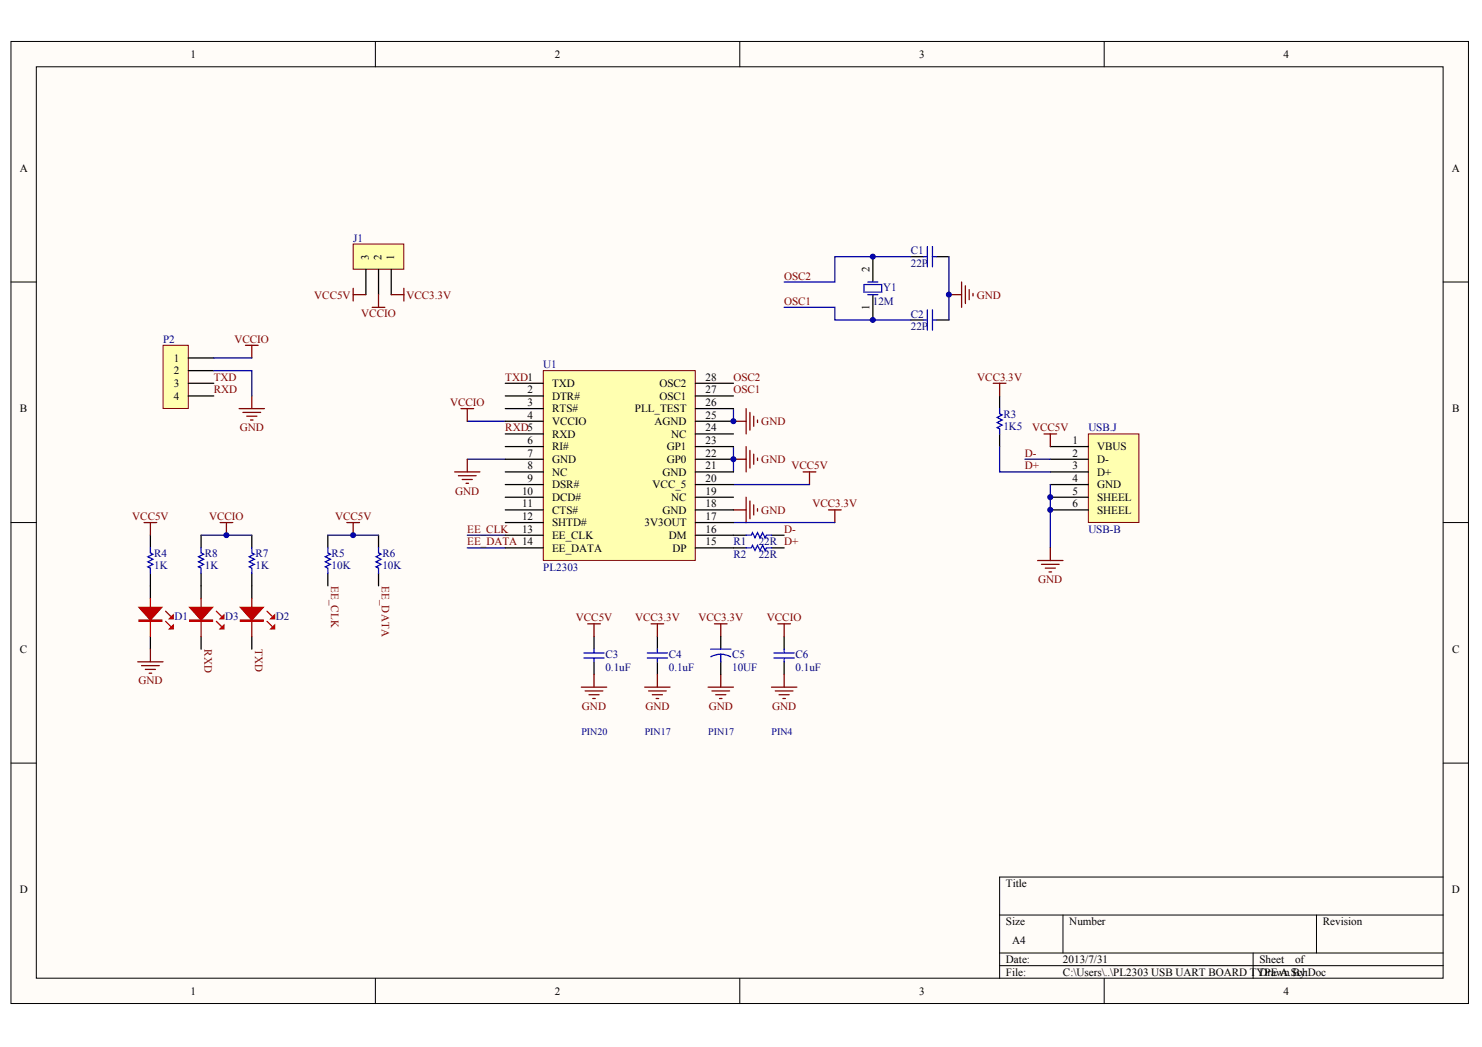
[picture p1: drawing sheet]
<svg xmlns="http://www.w3.org/2000/svg" width="297mm" height="210mm" viewBox="0 0 297 210" stroke-linecap="round" stroke-linejoin="round" font-family="sans-serif">
<defs><g id="words">
<g font-size="2.2">
<text x="38.2" y="11.6">1</text>
<text x="111.2" y="11.6">2</text>
<text x="184.2" y="11.6">3</text>
<text x="257.3" y="11.6">4</text>
<text x="4" y="34.4">A</text>
<text x="291" y="34.4">A</text>
<text x="73.9" y="52.2" transform="rotate(-90 73.9 52.2)">3</text>
<text x="76.5" y="52.2" transform="rotate(-90 76.5 52.2)">2</text>
<text x="79" y="52.2" transform="rotate(-90 79 52.2)">1</text>
<text x="174.3" y="54.5" transform="rotate(-90 174.3 54.5)">2</text>
<text x="174.3" y="62.2" transform="rotate(-90 174.3 62.2)">1</text>
<text x="34.9" y="72.5">1</text>
<text x="34.9" y="75.1">2</text>
<text x="34.9" y="77.6">3</text>
<text x="110.7" y="77.6">TXD</text>
<text x="132.2" y="77.6">OSC2</text>
<text x="141.4" y="76.3">28</text>
<text x="4" y="82.6">B</text>
<text x="34.9" y="80.2">4</text>
<text x="105.7" y="78.9">2</text>
<text x="105.7" y="81.4">3</text>
<text x="105.7" y="84">4</text>
<text x="110.7" y="80.2">DTR#</text>
<text x="110.7" y="82.7">RTS#</text>
<text x="127.3" y="82.7">PLL_TEST</text>
<text x="132.2" y="80.2">OSC1</text>
<text x="141.4" y="84">25</text>
<text x="141.4" y="81.4">26</text>
<text x="141.4" y="78.9">27</text>
<text x="291.1" y="82.6">B</text>
<text x="105.7" y="89">6</text>
<text x="110.7" y="85.2">VCCIO</text>
<text x="110.7" y="87.8">RXD</text>
<text x="131.2" y="85.2">AGND</text>
<text x="134.5" y="87.8">NC</text>
<text x="141.4" y="89">23</text>
<text x="141.4" y="86.5">24</text>
<text x="215" y="89">1</text>
<text x="105.7" y="91.6">7</text>
<text x="105.7" y="94.1">8</text>
<text x="110.7" y="90.3">RI#</text>
<text x="110.7" y="92.8">GND</text>
<text x="110.7" y="95.4">NC</text>
<text x="132.8" y="95.4">GND</text>
<text x="133.6" y="92.8">GP0</text>
<text x="133.6" y="90.3">GP1</text>
<text x="141.4" y="94.1">21</text>
<text x="141.4" y="91.6">22</text>
<text x="215" y="91.6">2</text>
<text x="215" y="94.1">3</text>
<text x="219.9" y="92.8">D-</text>
<text x="219.9" y="95.4">D+</text>
<text x="219.9" y="90.3">VBUS</text>
<text x="104.6" y="99.2">10</text>
<text x="104.6" y="101.7">11</text>
<text x="105.7" y="96.7">9</text>
<text x="110.7" y="97.9">DSR#</text>
<text x="110.7" y="100.5">DCD#</text>
<text x="130.8" y="97.9">VCC_5</text>
<text x="134.5" y="100.5">NC</text>
<text x="141.4" y="101.7">18</text>
<text x="141.4" y="99.2">19</text>
<text x="141.4" y="96.7">20</text>
<text x="215" y="99.2">5</text>
<text x="215" y="96.7">4</text>
<text x="215" y="101.7">6</text>
<text x="219.9" y="100.5">SHEEL</text>
<text x="219.9" y="97.9">GND</text>
<text x="104.6" y="104.3">12</text>
<text x="104.6" y="106.8">13</text>
<text x="110.7" y="103">CTS#</text>
<text x="110.7" y="105.5">SHTD#</text>
<text x="129.2" y="105.5">3V3OUT</text>
<text x="132.8" y="103">GND</text>
<text x="141.4" y="106.8">16</text>
<text x="141.4" y="104.3">17</text>
<text x="219.9" y="103">SHEEL</text>
<text x="110.7" y="108.1">EE_CLK</text>
<text x="110.7" y="110.6">EE_DATA</text>
<text x="134" y="108.1">DM</text>
<text x="134.8" y="110.6">DP</text>
<text x="141.4" y="109.3">15</text>
<text x="4" y="130.9">C</text>
<text x="291.1" y="130.9">C</text>
<text x="4" y="179.1">D</text>
<text x="201.6" y="177.8">Title</text>
<text x="291" y="179.1">D</text>
<text x="201.6" y="185.4">Size</text>
<text x="214.3" y="185.4">Number</text>
<text x="265.1" y="185.4">Revision</text>
<text x="202.9" y="189.2">A4</text>
<text x="201.6" y="193">Date:</text>
<text x="201.6" y="195.6">File:</text>
<text x="213.1" y="193">2013/7/31</text>
<text x="213.1" y="195.6">C:\Users\..\PL2303 USB UART BOARD TYPE A.SchDoc</text>
<text x="252.4" y="193">Sheet</text>
<text x="252.4" y="195.6">Drawn By:</text>
<text x="259.6" y="193">of</text>
<text x="38.2" y="199.4">1</text>
<text x="111.2" y="199.4">2</text>
<text x="184.2" y="199.4">3</text>
<text x="257.3" y="199.4">4</text>
</g>
<g font-size="2.2" fill="#000080">
<text x="70.8" y="48.4">J1</text>
<text x="182.6" y="51">C1</text>
<text x="182.6" y="53.5">22P</text>
<text x="177" y="58.3">Y1</text>
<text x="174.9" y="61.1">12M</text>
<text x="182.6" y="63.7">C2</text>
<text x="32.7" y="68.7">P2</text>
<text x="182.6" y="66.2">22P</text>
<text x="108.9" y="73.8">U1</text>
<text x="201.1" y="83.7">R3</text>
<text x="201.1" y="86.2">1K5</text>
<text x="218.1" y="86.5">USB.J</text>
<text x="218.1" y="106.8">USB-B</text>
<text x="30.9" y="111.6">R4</text>
<text x="41.1" y="111.6">R8</text>
<text x="51.2" y="111.6">R7</text>
<text x="66.5" y="111.6">R5</text>
<text x="76.6" y="111.6">R6</text>
<text x="147" y="109.3">R1</text>
<text x="147" y="111.9">R2</text>
<text x="152.1" y="109.3">22R D+</text>
<text x="152.1" y="111.9">22R</text>
<text x="30.9" y="114.2">1K</text>
<text x="41.1" y="114.2">1K</text>
<text x="51.2" y="114.2">1K</text>
<text x="66.5" y="114.2">10K</text>
<text x="76.6" y="114.2">10K</text>
<text x="108.9" y="114.4">PL2303</text>
<text x="35" y="124.3">D1</text>
<text x="45.1" y="124.3">D3</text>
<text x="55.3" y="124.3">D2</text>
<text x="121.3" y="131.9">C3</text>
<text x="134" y="131.9">C4</text>
<text x="146.8" y="131.9">C5</text>
<text x="159.5" y="131.9">C6</text>
<text x="121.3" y="134.5">0.1uF</text>
<text x="134" y="134.5">0.1uF</text>
<text x="146.8" y="134.5">10UF</text>
<text x="159.5" y="134.5">0.1uF</text>
</g>
<g font-size="2.2" fill="#800000">
<text x="63" y="59.8">VCC5V</text>
<text x="81.5" y="59.8">VCC3.3V</text>
<text x="157.2" y="56">OSC2</text>
<text x="195.8" y="59.8">GND</text>
<text x="72.4" y="63.6">VCCIO</text>
<text x="157.2" y="61.1">OSC1</text>
<text x="47" y="68.7">VCCIO</text>
<text x="42.8" y="76.3">TXD</text>
<text x="101.3" y="76.3">TXD1</text>
<text x="147" y="76.3">OSC2</text>
<text x="195.9" y="76.3">VCC3.3V</text>
<text x="42.8" y="78.9">RXD</text>
<text x="90.2" y="81.4">VCCIO</text>
<text x="147" y="78.9">OSC1</text>
<text x="48.1" y="86.4">GND</text>
<text x="101.3" y="86.5">RXD5</text>
<text x="152.6" y="85.2">GND</text>
<text x="206.9" y="86.5">VCC5V</text>
<text x="152.6" y="92.8">GND</text>
<text x="158.6" y="94.1">VCC5V</text>
<text x="205.4" y="91.6">D-</text>
<text x="205.4" y="94.1">D+</text>
<text x="91.2" y="99.1">GND</text>
<text x="162.9" y="101.7">VCC3.3V</text>
<text x="26.5" y="104.3">VCC5V</text>
<text x="41.9" y="104.3">VCCIO</text>
<text x="67.2" y="104.3">VCC5V</text>
<text x="93.7" y="106.8">EE_CLK</text>
<text x="152.6" y="103">GND</text>
<text x="157.2" y="106.8">D-</text>
<text x="93.7" y="109.3">EE_DATA 14</text>
<text x="66.4" y="117.5" transform="rotate(90 66.4 117.5)">EE_CLK</text>
<text x="76.5" y="117.5" transform="rotate(90 76.5 117.5)">EE_DATA</text>
<text x="208.1" y="116.9">GND</text>
<text x="115.4" y="124.6">VCC5V</text>
<text x="127.3" y="124.6">VCC3.3V</text>
<text x="140" y="124.6">VCC3.3V</text>
<text x="153.7" y="124.6">VCCIO</text>
<text x="41" y="130.1" transform="rotate(90 41 130.1)">RXD</text>
<text x="51.1" y="130.1" transform="rotate(90 51.1 130.1)">TXD</text>
<text x="27.7" y="137.2">GND</text>
<text x="116.6" y="142.3">GND</text>
<text x="129.3" y="142.3">GND</text>
<text x="142.1" y="142.3">GND</text>
<text x="154.8" y="142.3">GND</text>
</g>
<g font-size="2" fill="#000080">
<text x="116.5" y="147.4">PIN20</text>
<text x="129.2" y="147.4">PIN17</text>
<text x="141.9" y="147.4">PIN17</text>
<text x="154.6" y="147.4">PIN4</text>
</g>
</g></defs>
<g fill="#fffcf8" stroke="#000" stroke-width=".2">
<path d="M2.2 8.3h292.1v192.9h-292.1z"/>
<path d="M7.3 13.4h281.9v182.7h-281.9z"/>
</g>
<g fill="none" stroke="#000" stroke-width=".2">
<path d="M75.2 8.3v5.1M148.3 8.3v5.1M221.3 8.3v5.1M2.2 56.5h5.1M289.3 56.5h5.1M2.2 104.8h5.1M289.3 104.8h5.1M2.2 153h5.1M289.3 153h5.1M289.3 175.8h-88.9v20.3M75.2 196.1v5.1M148.3 196.1v5.1"/>
<path d="M200.4 183.4h88.9M200.4 191.1h88.9M200.4 193.6h88.9M213.1 183.4v7.7M221.3 196.1v5.1M251.2 191.1v5M263.9 183.4v7.7"/>
</g>
<path d="M218.1 87h10.2v17.7h-10.2z" fill="#ffffb0" stroke="#800000" stroke-width=".2"/>
<g fill="none" stroke="#000" stroke-width=".25">
<path d="M174.9 51.5v5M174.9 59.1v5.1M182.6 51.5h2.5M187.7 51.5h2.5M182.6 64.2h2.5M187.7 64.2h2.5M200.4 79.4v2.5M200.4 87v2.5M210.5 99.7h7.6M210.5 97.1h7.6M210.5 92.1h7.6M210.5 94.6h7.6"/>
<path d="M210.5 89.5h7.6M30.1 107.3v2.5M30.1 114.9v2.6M40.3 107.3v2.5M40.3 114.9v2.6M50.5 107.3v2.5M50.5 114.9v2.6M65.7 107.3v2.5M65.7 114.9v2.6M75.9 107.3v2.5M75.9 114.9v2.6M147 107.3h2.5"/>
<path d="M147 109.8h2.5M154.6 107.3h2.6M154.6 109.8h2.6M210.5 102.2h7.6M119.1 127.6v2.5M119.1 132.7v2.5M131.8 127.6v2.5M131.8 132.7v2.5"/>
</g>
<g fill="none" stroke="#00f" stroke-width=".25">
<path d="M173.2 57h3.5v1.6h-3.5zM173.9 56.5h2.1M173.9 59.1h2.1M185.1 51.5h.8M185.9 49.4v4.1M186.9 49.4v4.1M186.9 51.5h.8M185.1 64.2h.8M185.9 62.1v4.1M186.9 62.1v4.1M186.9 64.2h.8M200.4 81.9v1l.5 .3-1.1 .5 1.1 .5-1.1 .5 1.1 .5-1.1 .5 .6 .3v1"/>
<path d="M30.1 109.8v1.1l.6 .2-1.1 .5 1.1 .5-1.1 .5 1.1 .5-1.1 .5 .5 .3v1M40.3 109.8v1.1l.5 .2-1 .5 1 .5-1 .5 1 .5-1 .5 .5 .3v1M50.5 109.8v1.1l.5 .2-1 .5 1 .5-1 .5 1 .5-1 .5 .5 .3v1M65.7 109.8v1.1l.5 .2-1 .5 1 .5-1 .5 1 .5-1 .5 .5 .3v1M75.9 109.8v1.1l.5 .2-1 .5 1 .5-1 .5 1 .5-1 .5 .5 .3v1M149.5 107.3h1.1l.2-.5 .5 1 .5-1 .5 1 .5-1 .6 1 .2-.5h1M149.5 109.8h1.1l.2-.5 .5 1 .5-1 .5 1 .5-1 .6 1 .2-.5h1M117 130.9h4.1M117 131.9h4.1M119.1 130.1v.8M119.1 131.9v.8M129.7 130.9h4.1"/>
<path d="M129.7 131.9h4.1M131.8 130.1v.8M131.8 131.9v.8"/>
</g>
<path d="M182.6 51.5h-15.3v5h-10.1M190.2 51.5v12.7M157.2 61.6h10.1v2.6h15.3M93.7 92.1h7.6M93.7 84.5h7.6M210.5 97.1v12.7M65.7 107.3h10.2M93.7 107.3h7.6M93.7 109.8h7.6" fill="none" stroke="#000080" stroke-width=".25"/>
<g fill="none" stroke="#800000" stroke-width=".25">
<path d="M190.2 59.1h2.5M192.7 56.5v5.1M193.5 57.3v3.6M194.3 58.1v2M195 58.8v.5M91.1 94.6h5.1M91.9 95.4h3.5M92.6 96.1h2.1M93.4 96.9h.5M93.7 92.1v2.5M161 94.6h2.5M162.2 94.6v2.5"/>
<path d="M209.2 87h2.6M210.5 87v2.5M69.5 104.8h2.6M70.8 104.8v2.5M208 112.4h5.1M208.7 113.1h3.6M209.5 113.9h2M210.3 114.7h.5M210.5 109.8v2.6M129.2 137.8h5.1M130 138.5h3.5M130.5 125.1h2.5"/>
<path d="M130.7 139.3h2.1M131.8 125.1v2.5M131.8 135.2v2.6M131.5 140h.5"/>
</g>
<path d="M32.7 69.2h5v12.7h-5z" fill="#ffffb0" stroke="#800000" stroke-width=".2"/>
<path d="M37.8 71.8h5M37.8 74.3h5M37.8 76.8h5M37.8 79.4h5M30.1 117.5v2.5M40.3 117.5v2.5M50.5 117.5v2.5M30.1 127.6v2.5M40.3 127.6v2.5M50.5 127.6v2.5" fill="none" stroke="#000" stroke-width=".25"/>
<path d="M49.2 69.2h2.5M50.5 69.2v2.6M50.5 79.4v2.5M47.9 81.9h5.1M48.7 82.7h3.5M49.5 83.4h2M50.2 84.2h.5M92.4 81.9h2.5M93.7 81.9v2.6M28.9 104.8h2.5M30.1 104.8v2.5" fill="none" stroke="#800000" stroke-width=".25"/>
<path d="M30.1 120v7.6M40.3 120v7.6M50.5 120v7.6M33.2 124.6l1 1M33.2 122.5l1 1M43.4 124.6l1 1M43.4 122.5l1 1M53.5 124.6l1 1M53.5 122.5l1 1" fill="none" stroke="#bf0000" stroke-width=".25"/>
<g fill="#bf0000" stroke="#bf0000" stroke-width=".25">
<path d="M27.9 121.8h4.5l-2.3 2.5z"/>
<path d="M34 126.1l.7-.8v.8z"/>
<path d="M34 124.1l.7-.8v.8z"/>
<path d="M48.2 121.8h4.6l-2.3 2.5z"/>
<path d="M54.3 126.1l.7-.8v.8z"/>
<path d="M54.3 124.1l.7-.8v.8z"/>
<path d="M38 121.8h4.6l-2.3 2.5z"/>
<path d="M44.1 126.1l.8-.8v.8z"/>
<path d="M44.1 124.1l.8-.8v.8z"/>
<path d="M27.9 124.3h4.5v.3h-4.5z" fill-rule="evenodd"/>
<path d="M48.2 124.3h4.6v.3h-4.6z" fill-rule="evenodd"/>
<path d="M38 124.3h4.6v.3h-4.6z" fill-rule="evenodd"/>
</g>
<path d="M42.8 74.3h7.7v5.1M42.8 71.8h7.7" fill="none" stroke="#000080" stroke-width=".25"/>
<path d="M70.8 48.9h10.1v5.1h-10.1z" fill="#ffffb0" stroke="#800000" stroke-width=".2"/>
<path d="M73.3 54v5.1M75.9 54v5.1M78.4 54v5.1M144.5 127.6v2.5M144.5 132.7v2.5M157.2 127.6v2.5M157.2 132.7v2.5" fill="none" stroke="#000" stroke-width=".25"/>
<g fill="none" stroke="#800000" stroke-width=".25">
<path d="M70.8 57.8v2.5M70.8 59.1h2.5M75.9 59.1v2.5M78.4 59.1h2.6M81 57.8v2.5M74.6 61.6h2.5M199.1 76.8h2.5M200.4 76.8v2.6M147 84.5h2.5M147 92.1h2.5M149.5 81.9v5.1M149.5 89.5v5.1"/>
<path d="M149.5 99.7v5.1M150.3 82.7v3.5M150.3 90.3v3.5M151.1 83.4v2.1M151.1 91.1v2M151.8 84.2v.5M151.8 91.8v.5M44.1 104.8h2.6M45.4 104.8v2.5M147 102.2h2.5M150.3 100.4v3.6M151.1 101.2v2"/>
<path d="M151.8 102v.5M166.1 102.2h2.5M167.3 102.2v2.6M27.6 132.7h5.1M28.4 133.4h3.5M29.1 134.2h2.1M29.9 135h.5M30.1 130.1v2.6M116.5 137.8h5.1M117.3 138.5h3.5M117.8 125.1h2.5M118 139.3h2.1"/>
<path d="M119.1 125.1v2.5M119.1 135.2v2.6M141.9 137.8h5.1M142.7 138.5h3.5M143.2 125.1h2.5M143.4 139.3h2.1M144.5 125.1v2.5M144.5 135.2v2.6M154.6 137.8h5.1M155.4 138.5h3.5M155.9 125.1h2.5M156.1 139.3h2.1"/>
<path d="M157.2 125.1v2.5M157.2 135.2v2.6M118.8 140h.5M144.2 140h.5M156.9 140h.5"/>
</g>
<path d="M147 81.9v2.6M147 89.5v5.1M147 97.1h15.2M200.4 89.5v5.1h10.1M205.4 92.1h5.1M40.3 107.3h10.2M147 104.8h20.3" fill="none" stroke="#000080" stroke-width=".25"/>
<path d="M142.4 130.1h4.1M144.5 131.2l1.2 .1 .7 .4M144.5 131.2l-1.3 .1-.7 .4M144.5 131.2v1.5M155.1 130.9h4.1M155.1 131.9h4.1M157.2 130.1v.8M157.2 131.9v.8" fill="none" stroke="#00f" stroke-width=".25"/>
<path d="M108.9 74.3h30.5v38.1h-30.5z" fill="#ffffb0" stroke="#800000" stroke-width=".2"/>
<g fill="none" stroke="#000" stroke-width=".25">
<path d="M101.3 76.8h7.6M101.3 79.4h7.6M139.4 76.8h7.6M139.4 79.4h7.6M101.3 81.9h7.6M101.3 84.5h7.6M101.3 87h7.6M101.3 89.5h7.6M101.3 92.1h7.6M101.3 94.6h7.6M101.3 97.1h7.6M101.3 99.7h7.6"/>
<path d="M139.4 81.9h7.6M139.4 84.5h7.6M139.4 87h7.6M139.4 89.5h7.6M139.4 92.1h7.6M139.4 94.6h7.6M139.4 97.1h7.6M139.4 99.7h7.6M101.3 102.2h7.6M101.3 104.8h7.6M101.3 107.3h7.6M101.3 109.8h7.6"/>
<path d="M139.4 102.2h7.6M139.4 104.8h7.6M139.4 107.3h7.6M139.4 109.8h7.6"/>
</g>
<g fill="#000080" stroke="#000080" stroke-width=".2">
<circle cx="45.4" cy="107.3" r=".5"/>
<circle cx="70.8" cy="107.3" r=".5"/>
<circle cx="147" cy="92.1" r=".5"/>
<circle cx="147" cy="84.4" r=".5"/>
<circle cx="174.9" cy="64.1" r=".5"/>
<circle cx="174.9" cy="51.4" r=".5"/>
<circle cx="190.2" cy="59.1" r=".5"/>
<circle cx="210.5" cy="102.2" r=".5"/>
<circle cx="210.5" cy="99.7" r=".5"/>
</g>
<use href="#words"/>
</svg>
